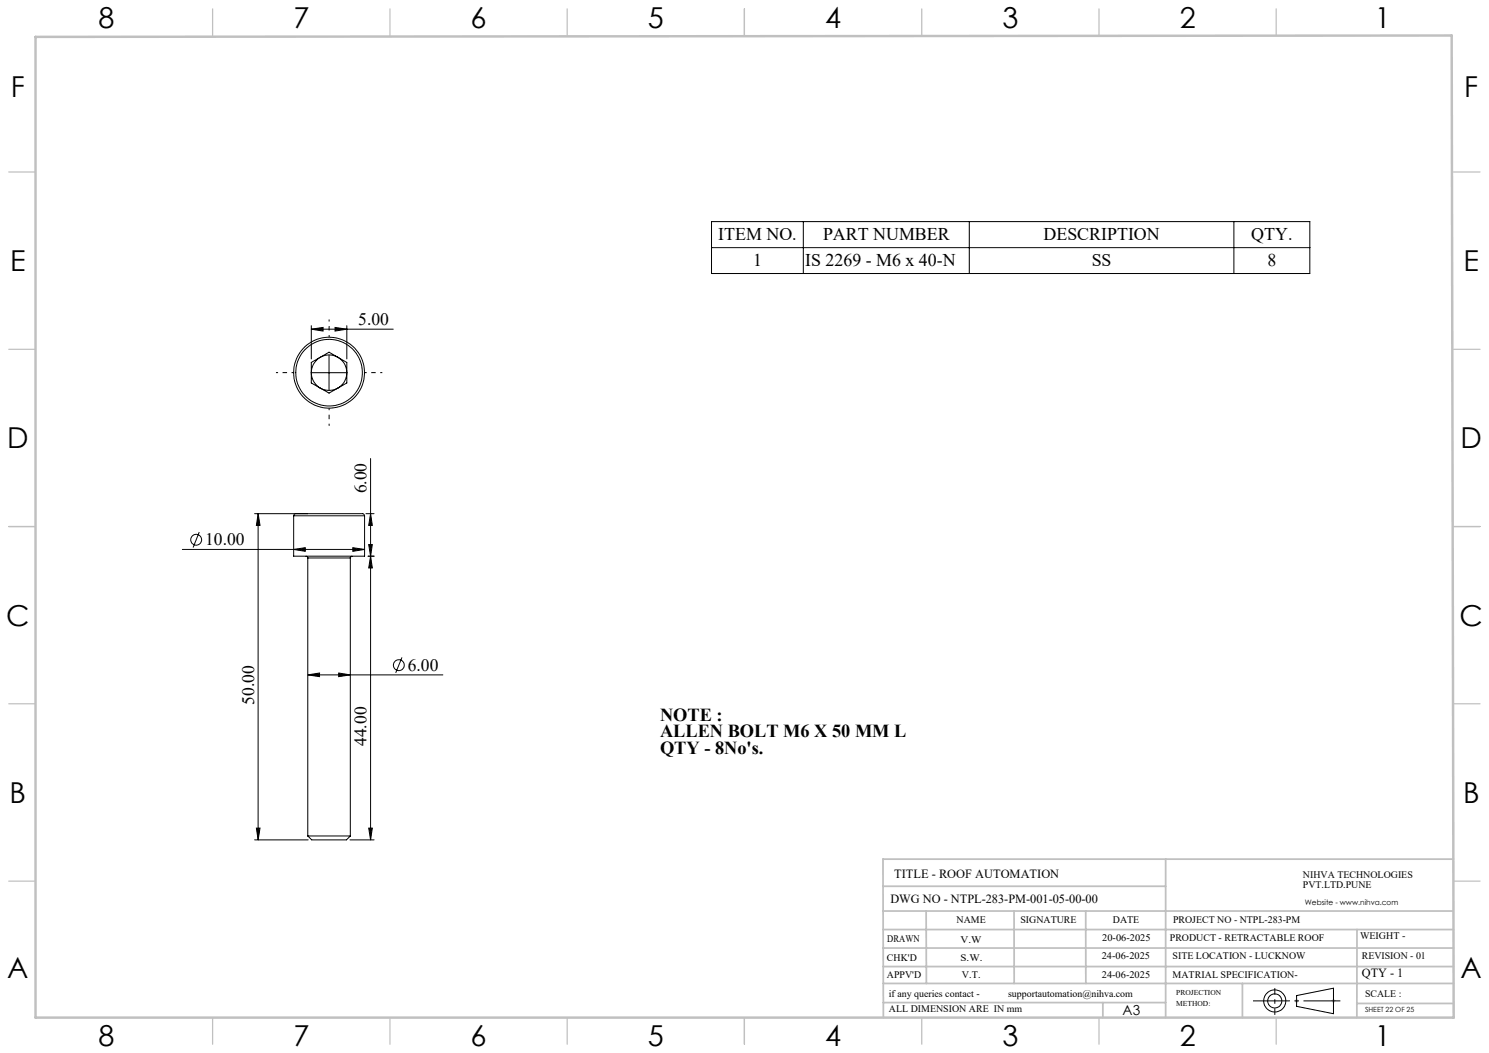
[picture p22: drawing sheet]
<svg xmlns="http://www.w3.org/2000/svg" width="420mm" height="297mm" viewBox="0 0 420 297" stroke-linecap="round" stroke-linejoin="round" font-family="sans-serif">
<defs><g id="words">
<g font-size="8.1">
<text x="27.8" y="8">8</text>
<text x="82.8" y="8">7</text>
<text x="132.8" y="8">6</text>
<text x="182.8" y="8">5</text>
<text x="232.8" y="8">4</text>
<text x="282.8" y="8">3</text>
<text x="332.8" y="8">2</text>
<text x="387.8" y="8">1</text>
<text x="3" y="27.2">F</text>
<text x="413" y="27.2">F</text>
<text x="2.8" y="76.5">E</text>
<text x="412.8" y="76.5">E</text>
<text x="2" y="126.5">D</text>
<text x="412" y="126.5">D</text>
<text x="1.7" y="176.5">C</text>
<text x="411.7" y="176.5">C</text>
<text x="2.7" y="226.5">B</text>
<text x="412.7" y="226.5">B</text>
<text x="2" y="275.7">A</text>
<text x="412" y="275.7">A</text>
<text x="27.8" y="295">8</text>
<text x="82.8" y="295">7</text>
<text x="132.8" y="295">6</text>
<text x="182.8" y="295">5</text>
<text x="232.8" y="295">4</text>
<text x="282.8" y="295">3</text>
<text x="332.8" y="295">2</text>
<text x="387.8" y="295">1</text>
</g>
<g font-size="5.2">
<text x="186.2" y="203.3">NOTE :</text>
<text x="186.2" y="207.9">ALLEN BOLT M6 X 50 MM L</text>
<text x="186.2" y="212.6">QTY - 8No's.</text>
</g>
<g font-size="5">
<text x="202.6" y="67.7">ITEM NO.</text>
<text x="232.1" y="67.7">PART NUMBER</text>
<text x="294.3" y="67.7">DESCRIPTION</text>
<text x="353" y="67.7">QTY.</text>
<text x="212.4" y="75.1">1</text>
<text x="227.1" y="75.1">IS 2269 - M6 x 40-N</text>
<text x="307.9" y="75.1">SS</text>
<text x="357.5" y="75.1">8</text>
</g>
<g font-size="4.9">
<text x="101.1" y="91.7">5.00</text>
<text x="103.4" y="139.2" transform="rotate(-90 103.4 139.2)">6.00</text>
<text x="57.9" y="153.8">10.00</text>
<text x="115" y="189.2">6.00</text>
<text x="71.7" y="198.8" transform="rotate(-90 71.7 198.8)">50.00</text>
<text x="103.4" y="210.4" transform="rotate(-90 103.4 210.4)">44.00</text>
</g>
<text font-size="3.9" x="316.7" y="286.4">A3</text>
<g font-size="3.5">
<text x="252.2" y="247.6">TITLE - ROOF AUTOMATION</text>
<text x="251.2" y="254.7">DWG NO - NTPL-283-PM-001-05-00-00</text>
<text x="384.1" y="275.6">QTY - 1</text>
</g>
<g font-size="2.8">
<text x="367.5" y="247.6">NIHVA TECHNOLOGIES</text>
<text x="367.5" y="250.5">PVT.LTD.PUNE</text>
<text x="269.8" y="260.3">NAME</text>
<text x="287.8" y="260.3">SIGNATURE</text>
<text x="313.9" y="260.4">DATE</text>
<text x="330.9" y="260.4">PROJECT NO - NTPL-283-PM</text>
<text x="250.3" y="265.6">DRAWN</text>
<text x="270.9" y="266.1">V.W</text>
<text x="310.9" y="265.5">20-06-2025</text>
<text x="330" y="265.5">PRODUCT - RETRACTABLE ROOF</text>
<text x="383.6" y="264.8">WEIGHT -</text>
<text x="250.2" y="271.1">CHK'D</text>
<text x="250.2" y="275.8">APPV'D</text>
<text x="270.9" y="271.1">S.W.</text>
<text x="271.3" y="275.8">V.T.</text>
<text x="310.8" y="270.6">24-06-2025</text>
<text x="310.8" y="275.8">24-06-2025</text>
<text x="330.7" y="275.8">MATRIAL SPECIFICATION-</text>
<text x="330.7" y="270.6">SITE LOCATION - LUCKNOW</text>
<text x="384.1" y="270.6">REVISION - 01</text>
<text x="250.7" y="281.1">if any queries contact -</text>
<text x="284.3" y="281.1">supportautomation@nihva.com</text>
<text x="385" y="281.1">SCALE :</text>
<text x="250.7" y="285.6">ALL DIMENSION ARE IN mm</text>
</g>
<g font-size="2.1">
<text x="368.1" y="255.1">Website - www.nihva.com</text>
<text x="331.8" y="280.8">PROJECTION</text>
<text x="331.8" y="283.9">METHOD:</text>
</g>
<text font-size="2" x="385" y="285.5">SHEET 22 OF 25</text>
</g></defs>
<g fill="none" stroke="#000" stroke-width=".28">
<path d="M200.7 62.5h168.8v14.6h-168.8zM200.7 69.8h168.8M226.6 62.5v14.6M273.4 62.5v14.6M348.1 62.5v14.6M87.8 92.8l3.3-.4v1zM87.8 91.9v9.3M87.8 92.8h23.1M94.5 92.4l3.3 .4-3.3 .6zM97.8 91.9v9.3M87.8 105.1a5 5 0 0 0 5 5 5 5 0 0 0 5-5M87.8 105.1a5 5 0 0 1 5-5 5 5 0 0 1 5 5"/>
<path d="M87.8 102.2l5-2.9 5 2.9v5.8l-5 2.9-5-2.9zM87.8 105.1h10M92.8 100.1v10M104.5 129.3v107.6M51.4 155h51.4M56.2 150.1l-1.7 4.3M71.8 144.9h15M72.8 144.9l.5 3.3h-1zM72.8 144.9v92M82.8 155l3.3-.5v1zM82.8 145.5l.5-.6h19l.5 .6M82.8 145.5v11.4h20v-11.4"/>
<path d="M82.8 145.5h20M86.3 156.9l.4 .1 .1 .4M86.8 157.4h12M86.8 157.4v78.4M98.8 157.4v78.4M99.3 156.9l-.3 .1-.2 .4M99.5 154.5l3.3 .5-3.3 .5zM103.2 144.9h2.3M103.8 156.9h1.7M104 153.6h1l-.5 3.3zM104.5 144.9l.5 3.3h-1zM104.5 156.9l.5 3.3h-1z"/>
<path d="M86.8 190.4l3.3-.6v1zM86.8 190.4h38.1M95.5 189.8l3.3 .6-3.3 .4zM113.4 185.4l-1.8 4.4M71.8 236.9h15.1M72.3 233.6h1l-.5 3.3zM86.8 235.8l1.1 1.1h9.8l1.1-1.1M86.8 235.8h12M98.7 236.9h6.8M104 233.6h1l-.5 3.3zM365.7 280.8l10.4-2.1v7.2l-10.4-2.1z"/>
<circle cx="92.8" cy="105.1" r="10"/>
<circle cx="92.8" cy="105.1" r="9.4"/>
<circle cx="55.3" cy="152.2" r="1.53"/>
<circle cx="112.5" cy="187.6" r="1.53"/>
<circle cx="359.6" cy="282.3" r="1.98"/>
<circle cx="359.6" cy="282.3" r="3.1"/>
</g>
<path d="M365.2 282.3h1.1M365.4 282l.7 .7M365.7 281.8v1M366.1 282l-.7 .7M375.6 282.3h1.1M375.8 282l.7 .7M376.1 281.8v1M376.5 282l-.7 .7" fill="none" stroke="#c0c0c0" stroke-width=".28"/>
<path d="M92.8 95.1v-5M82.8 105.1h-5M92.8 115.1v5M102.8 105.1h5" fill="none" stroke="#000" stroke-width=".28" stroke-dasharray="15.2 1.3 1.3 1.3" stroke-dashoffset="14.6" stroke-linecap="butt"/>
<path d="M353.4 282.3h24.7" fill="none" stroke="#000" stroke-width=".28" stroke-dasharray="15.2 1.3 1.3 1.3" stroke-dashoffset="4.8" stroke-linecap="butt"/>
<path d="M359.6 286.2v-7.5" fill="none" stroke="#000" stroke-width=".28" stroke-dasharray="15.2 1.3 1.3 1.3" stroke-dashoffset="13.4" stroke-linecap="butt"/>
<g fill="none" stroke="#c0c0c0" stroke-width=".35">
<path d="M60 2.5v7.5M110 2.5v7.5M160 2.5v7.5M210 2.5v7.5M260 2.5v7.5M310 2.5v7.5M360 2.5v7.5M2.5 48.5h7.5M410 48.5h7.5M2.5 98.5h7.5M410 98.5h7.5M2.5 148.5h7.5"/>
<path d="M410 148.5h7.5M2.5 198.5h7.5M410 198.5h7.5M2.5 248.5h7.5M410 248.5h7.5M60 287v7.5M110 287v7.5M160 287v7.5M210 287v7.5M260 287v7.5M310 287v7.5M360 287v7.5"/>
</g>
<g fill="none" stroke="#c0c0c0" stroke-width=".5">
<path d="M249.1 257h160.9M249.1 250h79.7M261.2 257l.1 20.4M286 257l.1 20.4M306.2 257l.1 20.4M328.8 242.3v44.8M410 242.3h-160.9l.1 44.7M249.1 272.6h160.9M249.1 267.4h160.9M249.1 262.2h160.9M249.1 277.4h160.9M350.4 277.4v9.6"/>
<path d="M382.8 262.2l-.1 24.8M249.2 282.8h79.6M311.1 282.8v4.2M382.7 283h27.3"/>
</g>
<path d="M10 10.4l399.5-.4 .5 277h-400z" fill="none" stroke="#c0c0c0" stroke-width=".7"/>
<g fill="#000">
<path d="M87.8 92.8l3.3-.4v1zM94.5 92.4l3.3 .4-3.3 .6zM86.8 190.4l3.3-.6v1zM95.5 189.8l3.3 .6-3.3 .4z"/>
<path d="M72.8 144.9l.5 3.3h-1zM72.3 233.6h1l-.5 3.3zM104.5 156.9l.5 3.3h-1zM104 233.6h1l-.5 3.3z"/>
<path d="M99.5 154.5l3.3 .5-3.3 .5zM82.8 155l3.3-.5v1z"/>
<path d="M104 153.6h1l-.5 3.3zM104.5 144.9l.5 3.3h-1z"/>
</g>
<use href="#words"/>
</svg>
